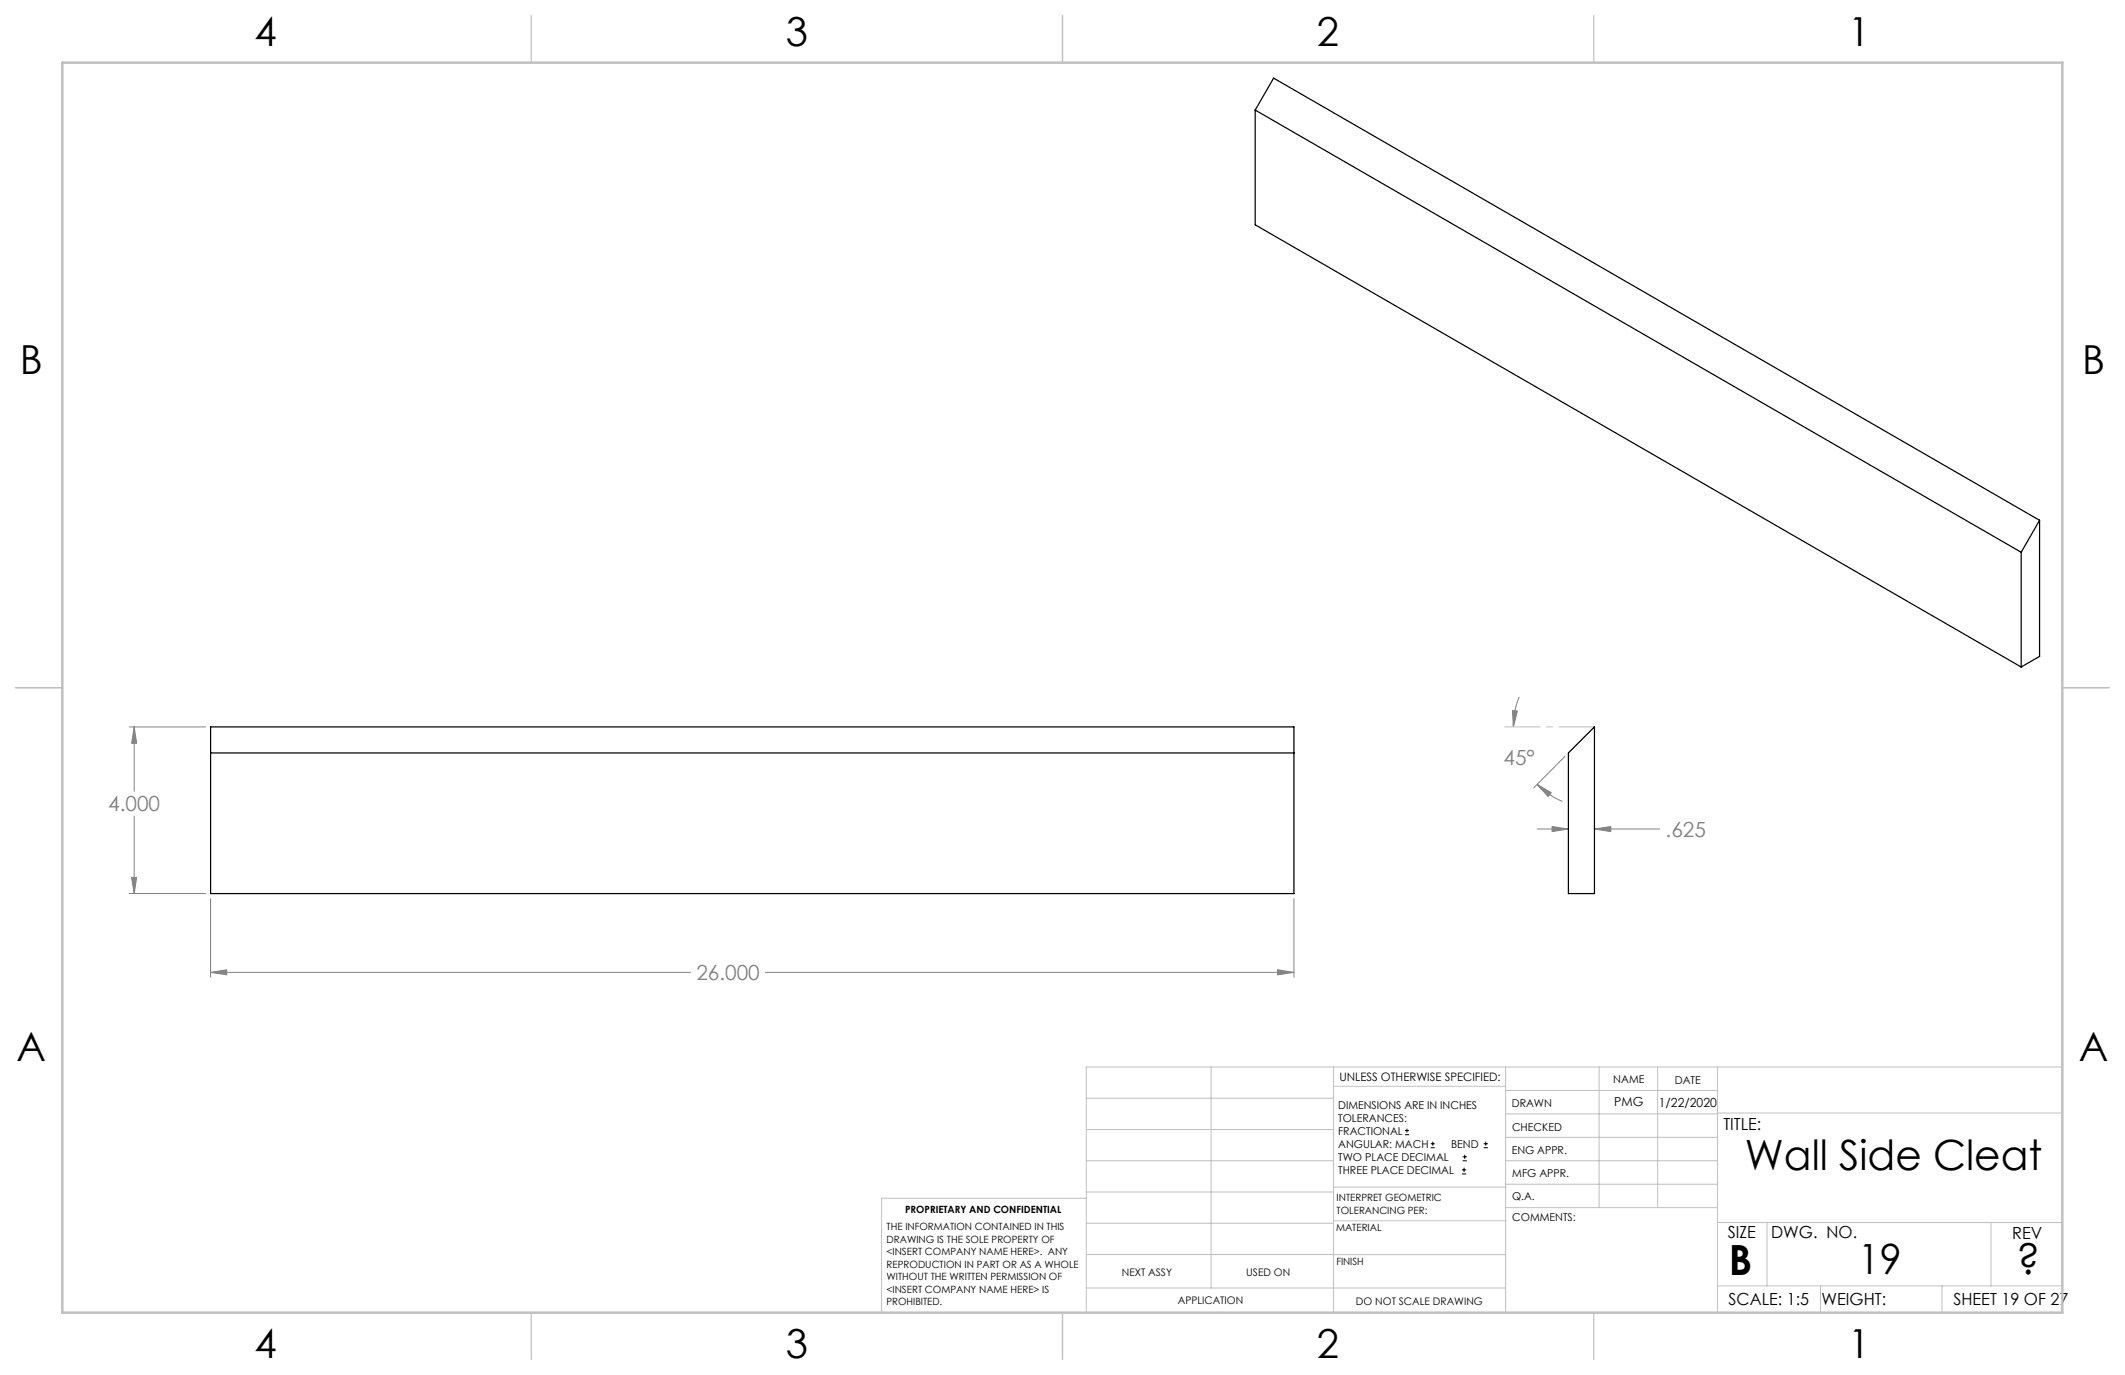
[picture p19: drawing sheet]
<svg xmlns="http://www.w3.org/2000/svg" width="432mm" height="279mm" viewBox="0 0 432 279" stroke-linecap="round" stroke-linejoin="round" font-family="sans-serif">
<defs><g id="words">
<g font-size="8.5">
<text x="354.6" y="237.7">Wall Side Cleat</text>
<text x="351.3" y="259">B</text>
<text x="377.6" y="258.9">19</text>
<text x="409.8" y="258.9">?</text>
</g>
<g font-size="8.1">
<text x="51.7" y="9.3">4</text>
<text x="159.7" y="9.3">3</text>
<text x="267.6" y="9.3">2</text>
<text x="375.6" y="9.3">1</text>
<text x="4" y="76">B</text>
<text x="423.1" y="76">B</text>
<text x="3.3" y="215.7">A</text>
<text x="422.4" y="215.7">A</text>
<text x="51.7" y="276">4</text>
<text x="159.7" y="276">3</text>
<text x="267.6" y="276">2</text>
<text x="375.6" y="276">1</text>
</g>
<g font-size="4.2" fill="#808080">
<text x="305.5" y="155.5">45°</text>
<text x="22" y="164.9">4.000</text>
<text x="338.5" y="170">.625</text>
<text x="141.5" y="199.2">26.000</text>
</g>
<g font-size="3.4">
<text x="350.2" y="229.5">TITLE:</text>
<text x="351.1" y="251.6">SIZE</text>
<text x="359.9" y="251.6">DWG. NO.</text>
<text x="408.9" y="251.7">REV</text>
<text x="351.2" y="265.2">SCALE: 1:5</text>
<text x="370.1" y="265.3">WEIGHT:</text>
<text x="396.9" y="265.2">SHEET 19 OF 27</text>
</g>
<g font-size="2.5">
<text x="328" y="224.8">PMG</text>
<text x="337.1" y="224.9">1/22/2020</text>
</g>
<text font-size="2.4" x="272.2" y="219.7">UNLESS OTHERWISE SPECIFIED:</text>
<g font-size="2.2">
<text x="327.8" y="220.1">NAME</text>
<text x="340.3" y="220.2">DATE</text>
<text x="271.9" y="225.3">DIMENSIONS ARE IN INCHES</text>
<text x="271.9" y="227.9">TOLERANCES:</text>
<text x="307.2" y="224.9">DRAWN</text>
<text x="271.9" y="230.6">FRACTIONAL</text>
<text x="271.9" y="233.2">ANGULAR: MACH</text>
<text x="294.9" y="233.2">BEND</text>
<text x="307.3" y="229.8">CHECKED</text>
<text x="271.9" y="235.9">TWO PLACE DECIMAL</text>
<text x="271.9" y="238.5">THREE PLACE DECIMAL</text>
<text x="307.2" y="234.5">ENG APPR.</text>
<text x="307.3" y="239.2">MFG APPR.</text>
<text x="307.3" y="243.9">Q.A.</text>
<text x="307.3" y="248.1">COMMENTS:</text>
</g>
<g font-size="2.1">
<text x="227.9" y="259.2">NEXT ASSY</text>
<text x="253.3" y="259.2">USED ON</text>
<text x="239.3" y="265">APPLICATION</text>
<text x="275.5" y="265.1">DO NOT SCALE DRAWING</text>
</g>
<g font-size="2">
<text x="271.6" y="244.1">INTERPRET GEOMETRIC</text>
<text x="180.2" y="250">THE INFORMATION CONTAINED IN THIS</text>
<text x="183.9" y="246.4">PROPRIETARY AND CONFIDENTIAL</text>
<text x="271.5" y="250.2">MATERIAL</text>
<text x="271.6" y="246.6">TOLERANCING PER:</text>
<text x="180.2" y="252.5">DRAWING IS THE SOLE PROPERTY OF</text>
<text x="180.2" y="255.1">&lt;INSERT COMPANY NAME HERE&gt;. ANY</text>
<text x="180.2" y="257.6">REPRODUCTION IN PART OR AS A WHOLE</text>
<text x="271.5" y="257">FINISH</text>
<text x="180.2" y="260.1">WITHOUT THE WRITTEN PERMISSION OF</text>
<text x="180.2" y="262.6">&lt;INSERT COMPANY NAME HERE&gt; IS</text>
<text x="180.2" y="265.2">PROHIBITED.</text>
</g>
</g></defs>
<g fill="none" stroke="#000" stroke-width=".2">
<path d="M285.5 230.6h.8M285.5 229.7h.8M285.9 229.3v.9M290.7 233.2h.8M290.7 232.4h.8M291.1 232v.8M297.1 238.5h.8M297.1 237.7h.8M297.2 235.9h.9M297.2 235.1h.9M297.5 237.3v.8M297.6 234.6v.9"/>
<path d="M301.5 233.2h.8M301.5 232.4h.8M301.9 232v.8"/>
</g>
<g fill="none" stroke="#808080" stroke-width=".2">
<path d="M26.2 147.7h15.6M27.3 147.7l.5 3.3h-1.1zM27.3 147.7v13.1M307.3 144.4l1 .1-.8 3.2zM308.7 141.6a16 16 0 0 0-1.2 6.1M312.3 159.4l2.9 1.7-.6 .8zM312.3 159.4a16.4 16.4 0 0 0 5.2 3.4M318 153.7l-6.4 6.4M26.7 178.3h1.1l-.5 3.3zM27.3 165.8v15.8M312.3 168.5h6.4M315.4 168l3.3 .5-3.3 .5z"/>
<path d="M324 168.5l3.3-.5v1zM324 168.5h13.3M26.2 181.6h15.6M42.8 197.6l3.3-.5v1zM42.8 182.6v16M42.8 197.6h97.5M155.5 197.6h107.4M259.6 197.1l3.3 .5-3.3 .5zM262.9 182.6v16"/>
</g>
<path d="M324 147.7h-18.3" fill="none" stroke="#c0c0c0" stroke-width=".2" stroke-dasharray="15.2 1.3 1.3 1.3" stroke-dashoffset="8"/>
<g fill="none" stroke="#c0c0c0" stroke-width=".2">
<path d="M246.1 216.8v44.9M271 216.8v49.9M305.9 216.8v49.9M324.9 216.8v28.6M336.8 216.8v28.6M349 216.8v49.9M419.1 216.8h-198.4v49.9M220.7 235.9h50.3M220.7 229.5h50.3M220.7 223.2h50.3M271 220.7h34.9M305.9 231.1h43.1"/>
<path d="M305.9 226.3h43.1M305.9 221.6h43.1M305.9 235.9h43.1M349 226.2h70.1M220.7 248.6h50.3M220.7 242.2h50.3M220.7 254.9h50.3M220.7 243.5h-41.6v23.2M271 255h34.9M271 248.1h35M271 241.2h35M305.9 240.6h43.1"/>
<path d="M306 245.4h43M349 248.4h70.1M359.1 248.4v12.9M404.6 248.4v12.9M220.7 261.7h85.2M349 261.3h70.1M369.9 261.3v5.4M394.6 261.3v5.4"/>
</g>
<path d="M108 3.2v9.5M215.9 3.2v9.5M323.8 3.2v9.5M3.1 139.7h9.6M419.1 139.7h9.5M108 266.7v9.6M215.9 266.7v9.6M323.8 266.7v9.6" fill="none" stroke="#c0c0c0" stroke-width=".25"/>
<path d="M12.7 12.7h406.4v254h-406.4z" fill="none" stroke="#c0c0c0" stroke-width=".5"/>
<g fill="#808080">
<path d="M307.3 144.4l1 .1-.8 3.2zM312.3 159.4l2.9 1.7-.6 .8z"/>
<path d="M259.6 197.1l3.3 .5-3.3 .5zM42.8 197.6l3.3-.5v1zM26.7 178.3h1.1l-.5 3.3zM27.3 147.7l.5 3.3h-1.1zM315.4 168l3.3 .5-3.3 .5zM324 168.5l3.3-.5v1z"/>
</g>
<path d="M255.1 22.4l3.7-6.5 155.6 89.8M255.1 22.4l155.6 89.8M255.1 22.4v23.3l155.6 89.8M410.7 112.2v23.3M414.4 105.7v27.7l-3.7 2.1M414.4 105.7l-3.7 6.5M42.8 153h220.1M42.8 147.7h220.1v33.9h-220.1zM318.7 153l5.3-5.3v33.9h-5.3z" fill="none" stroke="#000" stroke-width=".25"/>
<use href="#words"/>
</svg>
